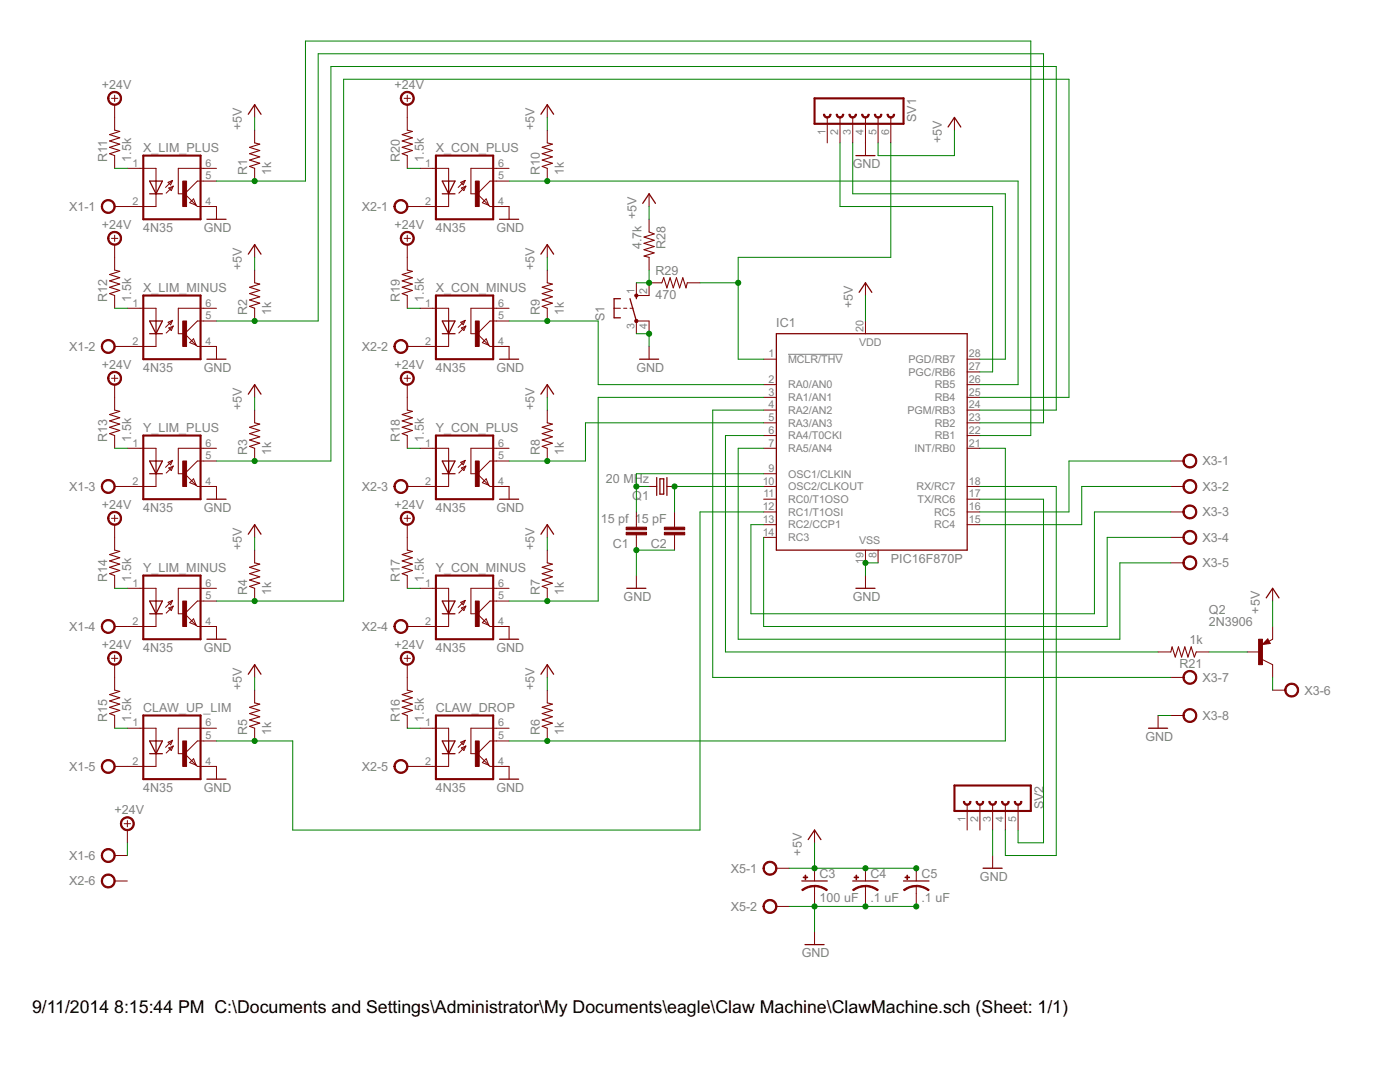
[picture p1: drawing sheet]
<svg xmlns="http://www.w3.org/2000/svg" width="279mm" height="216mm" viewBox="0 0 279 216" stroke-linecap="round" stroke-linejoin="round" font-family="sans-serif">
<defs><g id="words">
<g font-size="4">
<text x="6.4" y="202.1">9/11/2014</text>
<text x="22.8" y="202.1">8:15:44 PM C:\Documents and Settings\Administrator\My Documents\eagle\Claw Machine\ClawMachine.sch (Sheet: 1/1)</text>
</g>
<g font-size="2.8" fill="#808080">
<text x="20.3" y="17.7">+24V</text>
<text x="78.7" y="17.7">+24V</text>
<text x="48.3" y="26" transform="rotate(-90 48.3 26)">+5V</text>
<text x="106.7" y="26" transform="rotate(-90 106.7 26)">+5V</text>
<text x="182.9" y="24.4" transform="rotate(-90 182.9 24.4)">SV1</text>
<text x="187.9" y="28.5" transform="rotate(-90 187.9 28.5)">+5V</text>
<text x="21.4" y="32.3" transform="rotate(-90 21.4 32.3)">R11</text>
<text x="26.2" y="32.3" transform="rotate(-90 26.2 32.3)">1.5k</text>
<text x="28.6" y="30.4">X_LIM_PLUS</text>
<text x="49.3" y="34.9" transform="rotate(-90 49.3 34.9)">R1</text>
<text x="54.1" y="34.9" transform="rotate(-90 54.1 34.9)">1k</text>
<text x="79.8" y="32.3" transform="rotate(-90 79.8 32.3)">R20</text>
<text x="84.6" y="32.3" transform="rotate(-90 84.6 32.3)">1.5k</text>
<text x="87" y="30.4">X_CON_PLUS</text>
<text x="107.7" y="34.9" transform="rotate(-90 107.7 34.9)">R10</text>
<text x="112.5" y="34.9" transform="rotate(-90 112.5 34.9)">1k</text>
<text x="170.2" y="33.6">GND</text>
<text x="13.8" y="42.1">X1-1</text>
<text x="20.3" y="45.6">+24V</text>
<text x="28.6" y="46.3">4N35</text>
<text x="40.7" y="46.3">GND</text>
<text x="72.2" y="42.1">X2-1</text>
<text x="78.7" y="45.6">+24V</text>
<text x="87" y="46.3">4N35</text>
<text x="99.1" y="46.3">GND</text>
<text x="127" y="43.7" transform="rotate(-90 127 43.7)">+5V</text>
<text x="48.3" y="53.9" transform="rotate(-90 48.3 53.9)">+5V</text>
<text x="106.7" y="53.9" transform="rotate(-90 106.7 53.9)">+5V</text>
<text x="128" y="49.8" transform="rotate(-90 128 49.8)">4.7k</text>
<text x="132.8" y="49.6" transform="rotate(-90 132.8 49.6)">R28</text>
<text x="28.6" y="58.3">X_LIM_MINUS</text>
<text x="87" y="58.3">X_CON_MINUS</text>
<text x="130.8" y="59.7">470</text>
<text x="130.8" y="54.9">R29</text>
<text x="21.4" y="60.2" transform="rotate(-90 21.4 60.2)">R12</text>
<text x="26.2" y="60.2" transform="rotate(-90 26.2 60.2)">1.5k</text>
<text x="49.3" y="62.8" transform="rotate(-90 49.3 62.8)">R2</text>
<text x="54.1" y="62.8" transform="rotate(-90 54.1 62.8)">1k</text>
<text x="79.8" y="60.2" transform="rotate(-90 79.8 60.2)">R19</text>
<text x="84.6" y="60.2" transform="rotate(-90 84.6 60.2)">1.5k</text>
<text x="107.7" y="62.8" transform="rotate(-90 107.7 62.8)">R9</text>
<text x="112.5" y="62.8" transform="rotate(-90 112.5 62.8)">1k</text>
<text x="120.6" y="64.1" transform="rotate(-90 120.6 64.1)">S1</text>
<text x="154.9" y="65.3">IC1</text>
<text x="170.2" y="61.5" transform="rotate(-90 170.2 61.5)">+5V</text>
<text x="13.8" y="70">X1-2</text>
<text x="72.2" y="70">X2-2</text>
<text x="20.3" y="73.6">+24V</text>
<text x="28.6" y="74.2">4N35</text>
<text x="40.7" y="74.2">GND</text>
<text x="78.7" y="73.6">+24V</text>
<text x="87" y="74.2">4N35</text>
<text x="99.1" y="74.2">GND</text>
<text x="127" y="74.2">GND</text>
<text x="48.3" y="81.8" transform="rotate(-90 48.3 81.8)">+5V</text>
<text x="106.7" y="81.8" transform="rotate(-90 106.7 81.8)">+5V</text>
<text x="21.4" y="88.2" transform="rotate(-90 21.4 88.2)">R13</text>
<text x="26.2" y="88.2" transform="rotate(-90 26.2 88.2)">1.5k</text>
<text x="28.6" y="86.3">Y_LIM_PLUS</text>
<text x="79.8" y="88.2" transform="rotate(-90 79.8 88.2)">R18</text>
<text x="84.6" y="88.2" transform="rotate(-90 84.6 88.2)">1.5k</text>
<text x="87" y="86.3">Y_CON_PLUS</text>
<text x="49.3" y="90.7" transform="rotate(-90 49.3 90.7)">R3</text>
<text x="54.1" y="90.7" transform="rotate(-90 54.1 90.7)">1k</text>
<text x="107.7" y="90.7" transform="rotate(-90 107.7 90.7)">R8</text>
<text x="112.5" y="90.7" transform="rotate(-90 112.5 90.7)">1k</text>
<text x="240" y="92.9">X3-1</text>
<text x="13.8" y="98">X1-3</text>
<text x="20.3" y="101.5">+24V</text>
<text x="72.2" y="98">X2-3</text>
<text x="78.7" y="101.5">+24V</text>
<text x="120.9" y="96.3">20 MHz</text>
<text x="126.2" y="99.9">Q1</text>
<text x="240" y="98">X3-2</text>
<text x="28.6" y="102.1">4N35</text>
<text x="40.7" y="102.1">GND</text>
<text x="87" y="102.1">4N35</text>
<text x="99.1" y="102.1">GND</text>
<text x="119.9" y="104.3">15 pf 15 pF</text>
<text x="240" y="103">X3-3</text>
<text x="48.3" y="109.8" transform="rotate(-90 48.3 109.8)">+5V</text>
<text x="106.7" y="109.8" transform="rotate(-90 106.7 109.8)">+5V</text>
<text x="122.3" y="109.4">C1</text>
<text x="129.9" y="109.4">C2</text>
<text x="177.8" y="112.3">PIC16F870P</text>
<text x="240" y="108.1">X3-4</text>
<text x="240" y="113.2">X3-5</text>
<text x="21.4" y="116.1" transform="rotate(-90 21.4 116.1)">R14</text>
<text x="26.2" y="116.1" transform="rotate(-90 26.2 116.1)">1.5k</text>
<text x="28.6" y="114.2">Y_LIM_MINUS</text>
<text x="49.3" y="118.7" transform="rotate(-90 49.3 118.7)">R4</text>
<text x="54.1" y="118.7" transform="rotate(-90 54.1 118.7)">1k</text>
<text x="79.8" y="116.1" transform="rotate(-90 79.8 116.1)">R17</text>
<text x="84.6" y="116.1" transform="rotate(-90 84.6 116.1)">1.5k</text>
<text x="87" y="114.2">Y_CON_MINUS</text>
<text x="107.7" y="118.7" transform="rotate(-90 107.7 118.7)">R7</text>
<text x="112.5" y="118.7" transform="rotate(-90 112.5 118.7)">1k</text>
<text x="124.5" y="119.9">GND</text>
<text x="170.2" y="119.9">GND</text>
<text x="13.8" y="125.9">X1-4</text>
<text x="72.2" y="125.9">X2-4</text>
<text x="241.3" y="125">2N3906</text>
<text x="241.3" y="122.5">Q2</text>
<text x="251.4" y="122.5" transform="rotate(-90 251.4 122.5)">+5V</text>
<text x="20.3" y="129.4">+24V</text>
<text x="28.6" y="130.1">4N35</text>
<text x="40.7" y="130.1">GND</text>
<text x="78.7" y="129.4">+24V</text>
<text x="87" y="130.1">4N35</text>
<text x="99.1" y="130.1">GND</text>
<text x="237.4" y="128.6">1k</text>
<text x="48.3" y="137.7" transform="rotate(-90 48.3 137.7)">+5V</text>
<text x="106.7" y="137.7" transform="rotate(-90 106.7 137.7)">+5V</text>
<text x="235.4" y="133.4">R21</text>
<text x="240" y="136.1">X3-7</text>
<text x="28.6" y="142.1">CLAW_UP_LIM</text>
<text x="87" y="142.1">CLAW_DROP</text>
<text x="240" y="143.7">X3-8</text>
<text x="260.3" y="138.6">X3-6</text>
<text x="21.4" y="144" transform="rotate(-90 21.4 144)">R15</text>
<text x="26.2" y="144" transform="rotate(-90 26.2 144)">1.5k</text>
<text x="49.3" y="146.6" transform="rotate(-90 49.3 146.6)">R5</text>
<text x="54.1" y="146.6" transform="rotate(-90 54.1 146.6)">1k</text>
<text x="79.8" y="144" transform="rotate(-90 79.8 144)">R16</text>
<text x="84.6" y="144" transform="rotate(-90 84.6 144)">1.5k</text>
<text x="107.7" y="146.6" transform="rotate(-90 107.7 146.6)">R6</text>
<text x="112.5" y="146.6" transform="rotate(-90 112.5 146.6)">1k</text>
<text x="228.6" y="147.9">GND</text>
<text x="13.8" y="153.8">X1-5</text>
<text x="72.2" y="153.8">X2-5</text>
<text x="28.6" y="158">4N35</text>
<text x="40.7" y="158">GND</text>
<text x="87" y="158">4N35</text>
<text x="99.1" y="158">GND</text>
<text x="208.3" y="161.5" transform="rotate(-90 208.3 161.5)">SV2</text>
<text x="22.9" y="162.5">+24V</text>
<text x="13.8" y="171.6">X1-6</text>
<text x="160" y="170.7" transform="rotate(-90 160 170.7)">+5V</text>
<text x="13.8" y="176.7">X2-6</text>
<text x="145.8" y="174.1">X5-1</text>
<text x="163.6" y="180">100 uF</text>
<text x="163.6" y="175.2">C3</text>
<text x="173.7" y="180">.1 uF</text>
<text x="173.7" y="175.2">C4</text>
<text x="183.9" y="180">.1 uF</text>
<text x="183.9" y="175.2">C5</text>
<text x="195.6" y="175.8">GND</text>
<text x="145.8" y="181.8">X5-2</text>
<text x="160" y="191">GND</text>
</g>
<g font-size="2.4" fill="#808080">
<text x="164.7" y="26.9" transform="rotate(-90 164.7 26.9)">1</text>
<text x="167.3" y="26.9" transform="rotate(-90 167.3 26.9)">2</text>
<text x="169.8" y="26.9" transform="rotate(-90 169.8 26.9)">3</text>
<text x="172.4" y="26.9" transform="rotate(-90 172.4 26.9)">4</text>
<text x="174.9" y="26.9" transform="rotate(-90 174.9 26.9)">5</text>
<text x="177.4" y="26.9" transform="rotate(-90 177.4 26.9)">6</text>
<text x="26.4" y="33.2">1</text>
<text x="41" y="33.2">6</text>
<text x="41" y="35.8">5</text>
<text x="84.8" y="33.2">1</text>
<text x="99.4" y="33.2">6</text>
<text x="99.4" y="35.8">5</text>
<text x="26.4" y="40.8">2</text>
<text x="41" y="40.8">4</text>
<text x="84.8" y="40.8">2</text>
<text x="99.4" y="40.8">4</text>
<text x="126.6" y="58.6" transform="rotate(-90 126.6 58.6)">1</text>
<text x="129.2" y="58.6" transform="rotate(-90 129.2 58.6)">2</text>
<text x="26.4" y="61.2">1</text>
<text x="41" y="61.2">6</text>
<text x="41" y="63.7">5</text>
<text x="84.8" y="61.2">1</text>
<text x="99.4" y="61.2">6</text>
<text x="99.4" y="63.7">5</text>
<text x="126.6" y="65.6" transform="rotate(-90 126.6 65.6)">3</text>
<text x="129.2" y="65.6" transform="rotate(-90 129.2 65.6)">4</text>
<text x="26.4" y="68.8">2</text>
<text x="41" y="68.8">4</text>
<text x="84.8" y="68.8">2</text>
<text x="99.4" y="68.8">4</text>
<text x="153.4" y="71.3">1</text>
<text x="171.4" y="69.1">VDD</text>
<text x="172.4" y="66.2" transform="rotate(-90 172.4 66.2)">20</text>
<text x="193.4" y="71.3">28</text>
<text x="153.4" y="76.4">2</text>
<text x="157.3" y="72.4">MCLR/THV</text>
<text x="157.3" y="77.5">RA0/AN0</text>
<text x="181.3" y="75">PGC/RB6</text>
<text x="181.3" y="72.4">PGD/RB7</text>
<text x="186.5" y="77.5">RB5</text>
<text x="193.4" y="76.4">26</text>
<text x="193.4" y="73.9">27</text>
<text x="153.4" y="78.9">3</text>
<text x="153.4" y="81.5">4</text>
<text x="157.3" y="80.1">RA1/AN1</text>
<text x="157.3" y="82.6">RA2/AN2</text>
<text x="181.1" y="82.6">PGM/RB3</text>
<text x="186.5" y="80.1">RB4</text>
<text x="193.4" y="81.5">24</text>
<text x="193.4" y="78.9">25</text>
<text x="26.4" y="89.1">1</text>
<text x="41" y="89.1">6</text>
<text x="84.8" y="89.1">1</text>
<text x="99.4" y="89.1">6</text>
<text x="153.4" y="84">5</text>
<text x="153.4" y="86.6">6</text>
<text x="153.4" y="89.1">7</text>
<text x="157.3" y="85.1">RA3/AN3</text>
<text x="157.3" y="87.7">RA4/T0CKI</text>
<text x="186.5" y="87.7">RB1</text>
<text x="186.5" y="85.1">RB2</text>
<text x="193.4" y="89.1">21</text>
<text x="193.4" y="86.6">22</text>
<text x="193.4" y="84">23</text>
<text x="41" y="91.6">5</text>
<text x="99.4" y="91.6">5</text>
<text x="153.4" y="94.2">9</text>
<text x="157.3" y="90.2">RA5/AN4</text>
<text x="157.3" y="95.3">OSC1/CLKIN</text>
<text x="182.5" y="90.2">INT/RB0</text>
<text x="26.4" y="96.7">2</text>
<text x="41" y="96.7">4</text>
<text x="84.8" y="96.7">2</text>
<text x="99.4" y="96.7">4</text>
<text x="152.2" y="96.7">10</text>
<text x="152.2" y="101.8">12</text>
<text x="152.4" y="99.3">11</text>
<text x="157.3" y="97.8">OSC2/CLKOUT</text>
<text x="157.3" y="100.4">RC0/T1OSO</text>
<text x="182.9" y="97.8">RX/RC7</text>
<text x="183.1" y="100.4">TX/RC6</text>
<text x="193.4" y="101.8">16</text>
<text x="193.4" y="99.3">17</text>
<text x="193.4" y="96.7">18</text>
<text x="152.2" y="104.3">13</text>
<text x="152.2" y="106.9">14</text>
<text x="157.3" y="102.9">RC1/T1OSI</text>
<text x="157.3" y="105.4">RC2/CCP1</text>
<text x="157.3" y="108">RC3</text>
<text x="186.4" y="105.5">RC4</text>
<text x="186.4" y="102.9">RC5</text>
<text x="193.4" y="104.3">15</text>
<text x="171.4" y="108.5">VSS</text>
<text x="172.4" y="112.5" transform="rotate(-90 172.4 112.5)">19</text>
<text x="174.9" y="111.3" transform="rotate(-90 174.9 111.3)">8</text>
<text x="26.4" y="117">1</text>
<text x="41" y="117">6</text>
<text x="41" y="119.6">5</text>
<text x="84.8" y="117">1</text>
<text x="99.4" y="117">6</text>
<text x="99.4" y="119.6">5</text>
<text x="26.4" y="124.6">2</text>
<text x="41" y="124.6">4</text>
<text x="84.8" y="124.6">2</text>
<text x="99.4" y="124.6">4</text>
<text x="26.4" y="145">1</text>
<text x="41" y="145">6</text>
<text x="41" y="147.5">5</text>
<text x="84.8" y="145">1</text>
<text x="99.4" y="145">6</text>
<text x="99.4" y="147.5">5</text>
<text x="26.4" y="152.6">2</text>
<text x="41" y="152.6">4</text>
<text x="84.8" y="152.6">2</text>
<text x="99.4" y="152.6">4</text>
<text x="192.7" y="164.1" transform="rotate(-90 192.7 164.1)">1</text>
<text x="195.2" y="164.1" transform="rotate(-90 195.2 164.1)">2</text>
<text x="197.7" y="164.1" transform="rotate(-90 197.7 164.1)">3</text>
<text x="200.3" y="164.1" transform="rotate(-90 200.3 164.1)">4</text>
<text x="202.8" y="164.1" transform="rotate(-90 202.8 164.1)">5</text>
</g>
</g></defs>
<path d="M157.3 70.7h10.9z" fill="#808080" stroke="#808080" stroke-width=".2"/>
<g fill="#800000" stroke="#800000" stroke-width=".2">
<path d="M152.4 71.7h2.5z"/>
<path d="M152.4 76.8h2.5z"/>
<path d="M152.4 79.3h2.5z"/>
<path d="M152.4 81.8h2.5z"/>
<path d="M152.4 84.4h2.5z"/>
<path d="M152.4 86.9h2.5z"/>
<path d="M152.4 89.5h2.5z"/>
<path d="M152.4 94.5h2.5z"/>
<path d="M152.4 97.1h2.5z"/>
<path d="M152.4 99.6h2.5z"/>
<path d="M152.4 102.2h2.5z"/>
<path d="M152.4 104.7h2.5z"/>
<path d="M152.4 107.2h2.5z"/>
<path d="M193 104.7h2.6z"/>
<path d="M193 102.2h2.6z"/>
<path d="M193 99.6h2.6z"/>
<path d="M193 97.1h2.6z"/>
<path d="M175.2 109.8v2.5z"/>
<path d="M172.7 64.1v2.5z"/>
<path d="M193 89.5h2.6z"/>
<path d="M193 86.9h2.6z"/>
<path d="M193 84.4h2.6z"/>
<path d="M193 81.8h2.6z"/>
<path d="M193 79.3h2.6z"/>
<path d="M193 76.8h2.6z"/>
<path d="M193 74.2h2.6z"/>
<path d="M193 71.7h2.6z"/>
<path d="M172.7 109.8v2.5z"/>
<path d="M25.4 33.6h2.6z"/>
<path d="M25.4 41.2h2.6z"/>
<path d="M40.7 33.6h2.5z"/>
<path d="M40.7 41.2h2.5z"/>
<path d="M40.7 36.1h2.5z"/>
<path d="M35.6 33.6v5.1z"/>
<path d="M35.6 33.6h5.1z"/>
<path d="M35.6 38.7h1z"/>
<path d="M33.2 38.5l1.4-1.4z"/>
<path d="M33.7 37.5l.9-.4z"/>
<path d="M33.7 37.5l.5 .5z"/>
<path d="M34.6 37.1l-.4 .9z"/>
<path d="M33.5 36.4l.9-.4z"/>
<path d="M33.5 36.4l.6 .5z"/>
<path d="M34.4 36l-.3 .9z"/>
<path d="M33 37.4l1.4-1.4z"/>
<path d="M28 33.6h3.1z"/>
<path d="M31.1 33.6v2.5z"/>
<path d="M31.1 38.7v2.5z"/>
<path d="M28 41.2h3.1z"/>
<path d="M39.4 36.1l-2.5 2.6z"/>
<path d="M36.9 38.7l2.2 2.3z"/>
<path d="M39.4 41.2h1.3z"/>
<path d="M39.4 36.1h1.3z"/>
<path d="M38.6 39.7l.5 1.3z"/>
<path d="M39.1 41l.3 .2z"/>
<path d="M37.9 40.4l1.2 .6z"/>
<path d="M37.9 40.4l.7-.7z"/>
<path d="M25.4 61.5h2.6z"/>
<path d="M25.4 69.1h2.6z"/>
<path d="M40.7 61.5h2.5z"/>
<path d="M40.7 69.1h2.5z"/>
<path d="M40.7 64.1h2.5z"/>
<path d="M35.6 61.5v5.1z"/>
<path d="M35.6 61.5h5.1z"/>
<path d="M35.6 66.6h1z"/>
<path d="M33.2 66.5l1.4-1.4z"/>
<path d="M33.7 65.4l.9-.3z"/>
<path d="M33.7 65.4l.5 .6z"/>
<path d="M34.6 65.1l-.4 .9z"/>
<path d="M33.5 64.3l.9-.4z"/>
<path d="M33.5 64.3l.6 .5z"/>
<path d="M34.4 63.9l-.3 .9z"/>
<path d="M33 65.3l1.4-1.4z"/>
<path d="M28 61.5h3.1z"/>
<path d="M31.1 61.5v2.6z"/>
<path d="M31.1 66.6v2.5z"/>
<path d="M28 69.1h3.1z"/>
<path d="M39.4 64.1l-2.5 2.5z"/>
<path d="M36.9 66.6l2.2 2.3z"/>
<path d="M39.4 69.1h1.3z"/>
<path d="M39.4 64.1h1.3z"/>
<path d="M38.6 67.6l.5 1.3z"/>
<path d="M39.1 68.9l.3 .2z"/>
<path d="M37.9 68.4l1.2 .5z"/>
<path d="M37.9 68.4l.7-.8z"/>
<path d="M25.4 89.5h2.6z"/>
<path d="M25.4 97.1h2.6z"/>
<path d="M40.7 89.5h2.5z"/>
<path d="M40.7 97.1h2.5z"/>
<path d="M40.7 92h2.5z"/>
<path d="M35.6 89.5v5z"/>
<path d="M35.6 89.5h5.1z"/>
<path d="M35.6 94.5h1z"/>
<path d="M34.6 93l-1.4 1.4z"/>
<path d="M33.7 93.4l.9-.4z"/>
<path d="M33.7 93.4l.5 .5z"/>
<path d="M34.6 93l-.4 .9z"/>
<path d="M33.5 92.2l.9-.3z"/>
<path d="M33.5 92.2l.6 .6z"/>
<path d="M34.4 91.9l-.3 .9z"/>
<path d="M33 93.3l1.4-1.4z"/>
<path d="M28 89.5h3.1z"/>
<path d="M31.1 89.5v2.5z"/>
<path d="M31.1 94.5v2.6z"/>
<path d="M28 97.1h3.1z"/>
<path d="M39.4 92l-2.5 2.5z"/>
<path d="M36.9 94.5l2.2 2.3z"/>
<path d="M39.4 97.1h1.3z"/>
<path d="M39.4 92h1.3z"/>
<path d="M38.6 95.5l.5 1.3z"/>
<path d="M39.1 96.8l.3 .3z"/>
<path d="M37.9 96.3l1.2 .5z"/>
<path d="M37.9 96.3l.7-.8z"/>
<path d="M25.4 117.4h2.6z"/>
<path d="M25.4 125h2.6z"/>
<path d="M40.7 117.4h2.5z"/>
<path d="M40.7 125h2.5z"/>
<path d="M40.7 119.9h2.5z"/>
<path d="M35.6 117.4v5.1z"/>
<path d="M35.6 117.4h5.1z"/>
<path d="M35.6 122.5h1z"/>
<path d="M34.6 120.9l-1.4 1.4z"/>
<path d="M33.7 121.3l.9-.4z"/>
<path d="M33.7 121.3l.5 .5z"/>
<path d="M34.6 120.9l-.4 .9z"/>
<path d="M33.5 120.2l.9-.4z"/>
<path d="M33.5 120.2l.6 .5z"/>
<path d="M34.4 119.8l-.3 .9z"/>
<path d="M33 121.2l1.4-1.4z"/>
<path d="M28 117.4h3.1z"/>
<path d="M31.1 117.4v2.5z"/>
<path d="M31.1 122.5v2.5z"/>
<path d="M28 125h3.1z"/>
<path d="M39.4 119.9l-2.5 2.6z"/>
<path d="M36.9 122.5l2.2 2.3z"/>
<path d="M39.4 125h1.3z"/>
<path d="M39.4 119.9h1.3z"/>
<path d="M38.6 123.5l.5 1.3z"/>
<path d="M39.1 124.8l.3 .2z"/>
<path d="M37.9 124.2l1.2 .6z"/>
<path d="M37.9 124.2l.7-.7z"/>
<path d="M25.4 145.3h2.6z"/>
<path d="M25.4 152.9h2.6z"/>
<path d="M40.7 145.3h2.5z"/>
<path d="M40.7 152.9h2.5z"/>
<path d="M40.7 147.8h2.5z"/>
<path d="M35.6 145.3v5.1z"/>
<path d="M35.6 145.3h5.1z"/>
<path d="M35.6 150.4h1z"/>
<path d="M33.2 150.3l1.4-1.4z"/>
<path d="M33.7 149.2l.9-.3z"/>
<path d="M33.7 149.2l.5 .6z"/>
<path d="M34.6 148.9l-.4 .9z"/>
<path d="M33.5 148.1l.9-.4z"/>
<path d="M33.5 148.1l.6 .5z"/>
<path d="M34.4 147.7l-.3 .9z"/>
<path d="M33 149.1l1.4-1.4z"/>
<path d="M28 145.3h3.1z"/>
<path d="M31.1 145.3v2.5z"/>
<path d="M31.1 150.4v2.5z"/>
<path d="M28 152.9h3.1z"/>
<path d="M39.4 147.8l-2.5 2.6z"/>
<path d="M36.9 150.4l2.2 2.3z"/>
<path d="M39.4 152.9h1.3z"/>
<path d="M39.4 147.8h1.3z"/>
<path d="M38.6 151.4l.5 1.3z"/>
<path d="M39.1 152.7l.3 .2z"/>
<path d="M37.9 152.2l1.2 .5z"/>
<path d="M37.9 152.2l.7-.8z"/>
<path d="M83.8 61.5h2.6z"/>
<path d="M83.8 69.1h2.6z"/>
<path d="M99.1 61.5h2.5z"/>
<path d="M99.1 69.1h2.5z"/>
<path d="M99.1 64.1h2.5z"/>
<path d="M94 61.5v5.1z"/>
<path d="M94 61.5h5.1z"/>
<path d="M94 66.6h1z"/>
<path d="M91.6 66.5l1.4-1.4z"/>
<path d="M92.1 65.4l.9-.3z"/>
<path d="M92.1 65.4l.5 .6z"/>
<path d="M93 65.1l-.4 .9z"/>
<path d="M91.9 64.3l.9-.4z"/>
<path d="M91.9 64.3l.6 .5z"/>
<path d="M92.8 63.9l-.3 .9z"/>
<path d="M92.8 63.9l-1.4 1.4z"/>
<path d="M86.4 61.5h3.1z"/>
<path d="M89.5 61.5v2.6z"/>
<path d="M89.5 66.6v2.5z"/>
<path d="M86.4 69.1h3.1z"/>
<path d="M97.8 64.1l-2.6 2.5z"/>
<path d="M95.2 66.6l2.3 2.3z"/>
<path d="M97.8 69.1h1.3z"/>
<path d="M97.8 64.1h1.3z"/>
<path d="M97 67.6l.5 1.3z"/>
<path d="M97.5 68.9l.3 .2z"/>
<path d="M96.3 68.4l1.2 .5z"/>
<path d="M96.3 68.4l.7-.8z"/>
<path d="M83.8 145.3h2.6z"/>
<path d="M83.8 152.9h2.6z"/>
<path d="M99.1 145.3h2.5z"/>
<path d="M99.1 152.9h2.5z"/>
<path d="M99.1 147.8h2.5z"/>
<path d="M94 145.3v5.1z"/>
<path d="M94 145.3h5.1z"/>
<path d="M94 150.4h1z"/>
<path d="M91.6 150.3l1.4-1.4z"/>
<path d="M92.1 149.2l.9-.3z"/>
<path d="M92.1 149.2l.5 .6z"/>
<path d="M93 148.9l-.4 .9z"/>
<path d="M91.9 148.1l.9-.4z"/>
<path d="M91.9 148.1l.6 .5z"/>
<path d="M92.8 147.7l-.3 .9z"/>
<path d="M92.8 147.7l-1.4 1.4z"/>
<path d="M86.4 145.3h3.1z"/>
<path d="M89.5 145.3v2.5z"/>
<path d="M89.5 150.4v2.5z"/>
<path d="M86.4 152.9h3.1z"/>
<path d="M97.8 147.8l-2.6 2.6z"/>
<path d="M95.2 150.4l2.3 2.3z"/>
<path d="M97.8 152.9h1.3z"/>
<path d="M97.8 147.8h1.3z"/>
<path d="M97 151.4l.5 1.3z"/>
<path d="M97.5 152.7l.3 .2z"/>
<path d="M96.3 152.2l1.2 .5z"/>
<path d="M96.3 152.2l.7-.8z"/>
<path d="M83.8 89.5h2.6z"/>
<path d="M83.8 97.1h2.6z"/>
<path d="M99.1 89.5h2.5z"/>
<path d="M99.1 97.1h2.5z"/>
<path d="M99.1 92h2.5z"/>
<path d="M94 89.5v5z"/>
<path d="M94 89.5h5.1z"/>
<path d="M94 94.5h1z"/>
<path d="M91.6 94.4l1.4-1.4z"/>
<path d="M92.1 93.4l.9-.4z"/>
<path d="M92.1 93.4l.5 .5z"/>
<path d="M93 93l-.4 .9z"/>
<path d="M91.9 92.2l.9-.3z"/>
<path d="M91.9 92.2l.6 .6z"/>
<path d="M92.8 91.9l-.3 .9z"/>
<path d="M92.8 91.9l-1.4 1.4z"/>
<path d="M86.4 89.5h3.1z"/>
<path d="M89.5 89.5v2.5z"/>
<path d="M89.5 94.5v2.6z"/>
<path d="M86.4 97.1h3.1z"/>
<path d="M97.8 92l-2.6 2.5z"/>
<path d="M95.2 94.5l2.3 2.3z"/>
<path d="M97.8 97.1h1.3z"/>
<path d="M97.8 92h1.3z"/>
<path d="M97 95.5l.5 1.3z"/>
<path d="M97.5 96.8l.3 .3z"/>
<path d="M96.3 96.3l1.2 .5z"/>
<path d="M97 95.5l-.7 .8z"/>
<path d="M83.8 117.4h2.6z"/>
<path d="M83.8 125h2.6z"/>
<path d="M99.1 117.4h2.5z"/>
<path d="M99.1 125h2.5z"/>
<path d="M99.1 119.9h2.5z"/>
<path d="M94 117.4v5.1z"/>
<path d="M94 117.4h5.1z"/>
<path d="M94 122.5h1z"/>
<path d="M91.6 122.3l1.4-1.4z"/>
<path d="M92.1 121.3l.9-.4z"/>
<path d="M92.1 121.3l.5 .5z"/>
<path d="M93 120.9l-.4 .9z"/>
<path d="M91.9 120.2l.9-.4z"/>
<path d="M91.9 120.2l.6 .5z"/>
<path d="M92.8 119.8l-.3 .9z"/>
<path d="M92.8 119.8l-1.4 1.4z"/>
<path d="M86.4 117.4h3.1z"/>
<path d="M89.5 117.4v2.5z"/>
<path d="M89.5 122.5v2.5z"/>
<path d="M86.4 125h3.1z"/>
<path d="M97.8 119.9l-2.6 2.6z"/>
<path d="M95.2 122.5l2.3 2.3z"/>
<path d="M97.8 125h1.3z"/>
<path d="M97.8 119.9h1.3z"/>
<path d="M97 123.5l.5 1.3z"/>
<path d="M97.5 124.8l.3 .2z"/>
<path d="M96.3 124.2l1.2 .6z"/>
<path d="M97 123.5l-.7 .7z"/>
<path d="M83.8 33.6h2.6z"/>
<path d="M83.8 41.2h2.6z"/>
<path d="M99.1 33.6h2.5z"/>
<path d="M99.1 41.2h2.5z"/>
<path d="M99.1 36.1h2.5z"/>
<path d="M94 33.6v5.1z"/>
<path d="M94 33.6h5.1z"/>
<path d="M94 38.7h1z"/>
<path d="M91.6 38.5l1.4-1.4z"/>
<path d="M92.1 37.5l.9-.4z"/>
<path d="M92.1 37.5l.5 .5z"/>
<path d="M93 37.1l-.4 .9z"/>
<path d="M91.9 36.4l.9-.4z"/>
<path d="M91.9 36.4l.6 .5z"/>
<path d="M92.8 36l-.3 .9z"/>
<path d="M92.8 36l-1.4 1.4z"/>
<path d="M86.4 33.6h3.1z"/>
<path d="M89.5 33.6v2.5z"/>
<path d="M89.5 38.7v2.5z"/>
<path d="M86.4 41.2h3.1z"/>
<path d="M97.8 36.1l-2.6 2.6z"/>
<path d="M95.2 38.7l2.3 2.3z"/>
<path d="M97.8 41.2h1.3z"/>
<path d="M97.8 36.1h1.3z"/>
<path d="M97 39.7l.5 1.3z"/>
<path d="M97.5 41l.3 .2z"/>
<path d="M96.3 40.4l1.2 .6z"/>
<path d="M96.3 40.4l.7-.7z"/>
<path d="M50.8 20.9v2.5z"/>
<path d="M109.2 20.9v2.5z"/>
<path d="M109.2 48.8v2.6z"/>
<path d="M109.2 76.8v2.5z"/>
<path d="M109.2 104.7v2.5z"/>
<path d="M109.2 132.6v2.6z"/>
<path d="M50.8 132.6v2.6z"/>
<path d="M50.8 104.7v2.5z"/>
<path d="M50.8 76.8v2.5z"/>
<path d="M50.8 48.8v2.6z"/>
<path d="M101.6 69.1v2.6z"/>
<path d="M101.6 97.1v2.5z"/>
<path d="M101.6 125v2.6z"/>
<path d="M43.2 125v2.6z"/>
<path d="M43.2 152.9v2.6z"/>
<path d="M43.2 97.1v2.5z"/>
<path d="M43.2 69.1v2.6z"/>
<path d="M43.2 41.2v2.6z"/>
<path d="M101.6 41.2v2.6z"/>
<path d="M22.9 20.9v2.5z"/>
<path d="M22.2 19.6h1.3z"/>
<path d="M22.9 19v1.3z"/>
<path d="M22.9 48.8v2.6z"/>
<path d="M22.2 47.6h1.3z"/>
<path d="M22.9 46.9v1.3z"/>
<path d="M22.9 76.8v2.5z"/>
<path d="M22.2 75.5h1.3z"/>
<path d="M22.9 74.8v1.3z"/>
<path d="M22.9 104.7v2.5z"/>
<path d="M22.2 103.4h1.3z"/>
<path d="M22.9 102.8v1.3z"/>
<path d="M22.9 132.6v2.6z"/>
<path d="M22.2 131.4h1.3z"/>
<path d="M22.9 130.7v1.3z"/>
<path d="M81.3 132.6v2.6z"/>
<path d="M80.6 131.4h1.3z"/>
<path d="M81.3 130.7v1.3z"/>
<path d="M81.3 104.7v2.5z"/>
<path d="M80.6 103.4h1.3z"/>
<path d="M81.3 102.8v1.3z"/>
<path d="M81.3 76.8v2.5z"/>
<path d="M80.6 75.5h1.3z"/>
<path d="M81.3 74.8v1.3z"/>
<path d="M81.3 48.8v2.6z"/>
<path d="M80.6 47.6h1.3z"/>
<path d="M81.3 46.9v1.3z"/>
<path d="M81.3 20.9v2.5z"/>
<path d="M80.6 19.6h1.3z"/>
<path d="M81.3 19v1.3z"/>
<path d="M22.9 41.2h2.5z"/>
<path d="M22.9 69.1h2.5z"/>
<path d="M22.9 97.1h2.5z"/>
<path d="M22.9 125h2.5z"/>
<path d="M22.9 152.9h2.5z"/>
<path d="M22.9 170.7h2.5z"/>
<path d="M81.3 41.2h2.5z"/>
<path d="M81.3 69.1h2.5z"/>
<path d="M81.3 97.1h2.5z"/>
<path d="M81.3 125h2.5z"/>
<path d="M81.3 152.9h2.5z"/>
<path d="M22.9 175.8h2.5z"/>
<path d="M129.5 97.1h1.6z"/>
<path d="M133.1 97.1h1.5z"/>
<path d="M127 107.2v2.6z"/>
<path d="M127 102.2v2.5z"/>
<path d="M127 104.7v.5z"/>
<path d="M127 106.7v.5z"/>
<path d="M134.6 107.2v2.6z"/>
<path d="M134.6 102.2v2.5z"/>
<path d="M134.6 104.7v.5z"/>
<path d="M134.6 106.7v.5z"/>
<path d="M127 114.9v2.5z"/>
<path d="M50.8 26v2.5z"/>
<path d="M50.8 33.6v2.5z"/>
<path d="M50.8 53.9v2.5z"/>
<path d="M50.8 61.5v2.6z"/>
<path d="M50.8 81.8v2.6z"/>
<path d="M50.8 89.5v2.5z"/>
<path d="M50.8 109.8v2.5z"/>
<path d="M50.8 117.4v2.5z"/>
<path d="M50.8 137.7v2.6z"/>
<path d="M50.8 145.3v2.5z"/>
<path d="M109.2 137.7v2.6z"/>
<path d="M109.2 145.3v2.5z"/>
<path d="M109.2 109.8v2.5z"/>
<path d="M109.2 117.4v2.5z"/>
<path d="M109.2 81.8v2.6z"/>
<path d="M109.2 89.5v2.5z"/>
<path d="M109.2 53.9v2.5z"/>
<path d="M109.2 61.5v2.6z"/>
<path d="M109.2 26v2.5z"/>
<path d="M109.2 33.6v2.5z"/>
<path d="M22.9 23.4v2.6z"/>
<path d="M22.9 31.1v2.5z"/>
<path d="M22.9 51.4v2.5z"/>
<path d="M22.9 59v2.5z"/>
<path d="M22.9 79.3v2.5z"/>
<path d="M22.9 86.9v2.6z"/>
<path d="M22.9 107.2v2.6z"/>
<path d="M22.9 114.9v2.5z"/>
<path d="M22.9 135.2v2.5z"/>
<path d="M22.9 142.8v2.5z"/>
<path d="M81.3 135.2v2.5z"/>
<path d="M81.3 142.8v2.5z"/>
<path d="M81.3 107.2v2.6z"/>
<path d="M81.3 114.9v2.5z"/>
<path d="M81.3 79.3v2.5z"/>
<path d="M81.3 86.9v2.6z"/>
<path d="M81.3 51.4v2.5z"/>
<path d="M81.3 59v2.5z"/>
<path d="M81.3 23.4v2.6z"/>
<path d="M81.3 31.1v2.5z"/>
<path d="M129.5 51.4v2.5z"/>
<path d="M129.5 43.8v2.5z"/>
<path d="M137.2 56.4h2.5z"/>
<path d="M129.5 56.4h2.6z"/>
<path d="M129.5 69.1v2.6z"/>
<path d="M129.5 38.7v2.5z"/>
<path d="M127 64.1v2.5z"/>
<path d="M127 56.4v2.6z"/>
<path d="M129.5 56.4v2.6z"/>
<path d="M129.5 64.1v2.5z"/>
<path d="M124.5 61.5h.6z"/>
<path d="M125.7 61.5h.7z"/>
<path d="M122.6 61.5h1.2z"/>
<path d="M127 59h2.5z"/>
<path d="M127 64.1h2.5z"/>
<path d="M165.1 23.4v5.1z"/>
<path d="M167.6 23.4v5.1z"/>
<path d="M170.2 23.4v5.1z"/>
<path d="M172.7 23.4v5.1z"/>
<path d="M175.2 23.4v5.1z"/>
<path d="M177.8 23.4v5.1z"/>
<path d="M172.7 28.5v2.6z"/>
<path d="M162.6 176.8v1.5z"/>
<path d="M162.6 173.2v2.6z"/>
<path d="M162.6 178.3v2.6z"/>
<path d="M172.7 176.8v1.5z"/>
<path d="M172.7 173.2v2.6z"/>
<path d="M172.7 178.3v2.6z"/>
<path d="M182.9 176.8v1.5z"/>
<path d="M182.9 173.2v2.6z"/>
<path d="M182.9 178.3v2.6z"/>
<path d="M193 160.5v5.1z"/>
<path d="M195.6 160.5v5.1z"/>
<path d="M198.1 160.5v5.1z"/>
<path d="M200.6 160.5v5.1z"/>
<path d="M203.2 160.5v5.1z"/>
<path d="M198.1 170.7v2.5z"/>
<path d="M25.4 165.6v2.6z"/>
<path d="M24.8 164.4h1.3z"/>
<path d="M25.4 163.7v1.3z"/>
<path d="M154.9 173.2h2.6z"/>
<path d="M154.9 180.9h2.6z"/>
<path d="M101.6 152.9v2.6z"/>
<path d="M162.6 185.9v2.6z"/>
<path d="M162.6 165.6v2.6z"/>
<path d="M190.5 23.4v2.6z"/>
<path d="M172.7 114.9v2.5z"/>
<path d="M172.7 56.4v2.6z"/>
<path d="M233.7 92h2.5z"/>
<path d="M233.7 97.1h2.5z"/>
<path d="M233.7 102.2h2.5z"/>
<path d="M233.7 107.2h2.5z"/>
<path d="M233.7 112.3h2.5z"/>
<path d="M254 137.7h2.5z"/>
<path d="M233.7 135.2h2.5z"/>
<path d="M233.7 142.8h2.5z"/>
<path d="M231.1 142.8v2.5z"/>
<path d="M248.9 130.1h2.5z"/>
<path d="M254 125v2.6z"/>
<path d="M254 132.6v2.6z"/>
<path d="M253 127.5l.5 .9z"/>
<path d="M253 127.5l-1.1 1.1z"/>
<path d="M251.9 128.6l1.6-.2z"/>
<path d="M253.2 128l.8-.4z"/>
<path d="M251.9 131.6l2.1 1z"/>
<path d="M231.1 130.1h2.6z"/>
<path d="M238.7 130.1h2.6z"/>
<path d="M254 117.4v2.5z"/>
<path d="M21.9 18.7a1.39 1.39 0 0 1 2.2 .2 1.39 1.39 0 0 1-.9 2.1 1.39 1.39 0 0 1-1.7-1.4h.2a1.14 1.14 0 0 1 1.7-.9 1.14 1.14 0 0 1 .2 1.9 1.14 1.14 0 0 1-1.8-.7l-.1-.3h-.2z" fill-rule="evenodd"/>
<path d="M21.9 46.6a1.4 1.4 0 0 1 2.2 .2 1.4 1.4 0 0 1-.8 2.1 1.4 1.4 0 0 1-1.8-1.3h.2a1.14 1.14 0 0 1 1.7-1 1.14 1.14 0 0 1 .2 1.9 1.14 1.14 0 0 1-1.8-.7l-.1-.2h-.2z" fill-rule="evenodd"/>
<path d="M21.9 74.5a1.4 1.4 0 0 1 2.2 .3 1.4 1.4 0 0 1-.9 2 1.4 1.4 0 0 1-1.7-1.3h.2a1.14 1.14 0 0 1 1.7-1 1.14 1.14 0 0 1 .2 2 1.14 1.14 0 0 1-1.8-.7l-.1-.3h-.2z" fill-rule="evenodd"/>
<path d="M21.9 102.5a1.39 1.39 0 0 1 2.2 .2 1.39 1.39 0 0 1-.9 2.1 1.39 1.39 0 0 1-1.7-1.4h.2a1.14 1.14 0 0 1 1.7-.9 1.14 1.14 0 0 1 .2 1.9 1.14 1.14 0 0 1-1.8-.7l-.1-.3h-.2z" fill-rule="evenodd"/>
<path d="M21.9 130.4a1.4 1.4 0 0 1 2.2 .2 1.4 1.4 0 0 1-.8 2.1 1.4 1.4 0 0 1-1.8-1.3h.2a1.14 1.14 0 0 1 1.7-1 1.14 1.14 0 0 1 .2 1.9 1.14 1.14 0 0 1-1.8-.7l-.1-.2h-.2z" fill-rule="evenodd"/>
<path d="M80.3 130.4a1.4 1.4 0 0 1 2.2 .2 1.4 1.4 0 0 1-.8 2.1 1.4 1.4 0 0 1-1.8-1.3h.2a1.15 1.15 0 0 1 1.6-1.1 1.15 1.15 0 0 1 .3 1.9 1.15 1.15 0 0 1-1.8-.6l-.1-.2h-.2z" fill-rule="evenodd"/>
<path d="M80.3 102.5a1.4 1.4 0 0 1 2.2 .2 1.4 1.4 0 0 1-.8 2.1 1.4 1.4 0 0 1-1.8-1.4h.2a1.15 1.15 0 0 1 1.6-1.1 1.15 1.15 0 0 1 .3 1.9 1.15 1.15 0 0 1-1.8-.5l-.1-.3h-.2z" fill-rule="evenodd"/>
<path d="M80.3 74.5a1.4 1.4 0 0 1 2.2 .3 1.4 1.4 0 0 1-.8 2 1.4 1.4 0 0 1-1.8-1.3h.2a1.15 1.15 0 0 1 1.7-1.1 1.15 1.15 0 0 1 .2 1.9 1.15 1.15 0 0 1-1.8-.5l-.1-.3h-.2z" fill-rule="evenodd"/>
<path d="M80.3 46.6a1.4 1.4 0 0 1 2.2 .2 1.4 1.4 0 0 1-.8 2.1 1.4 1.4 0 0 1-1.8-1.3h.2a1.15 1.15 0 0 1 1.6-1.1 1.15 1.15 0 0 1 .3 1.9 1.15 1.15 0 0 1-1.8-.6l-.1-.2h-.2z" fill-rule="evenodd"/>
<path d="M80.3 18.7a1.4 1.4 0 0 1 2.2 .2 1.4 1.4 0 0 1-.8 2.1 1.4 1.4 0 0 1-1.8-1.4h.2a1.15 1.15 0 0 1 1.6-1.1 1.15 1.15 0 0 1 .3 2 1.15 1.15 0 0 1-1.8-.6l-.1-.3h-.2z" fill-rule="evenodd"/>
<path d="M20.6 40.2a1.4 1.4 0 0 1 2.2 .3 1.4 1.4 0 0 1-.8 2 1.4 1.4 0 0 1-1.8-1.3h.3a1.14 1.14 0 0 1 1.6-.9 1.14 1.14 0 0 1 .2 1.9 1.14 1.14 0 0 1-1.8-.7v-.3h-.3z" fill-rule="evenodd"/>
<path d="M20.6 68.2a1.4 1.4 0 0 1 2.2 .2 1.4 1.4 0 0 1-.8 2.1 1.4 1.4 0 0 1-1.8-1.4h.3a1.14 1.14 0 0 1 1.7-.9 1.14 1.14 0 0 1 .1 1.9 1.14 1.14 0 0 1-1.8-.7v-.3h-.3z" fill-rule="evenodd"/>
<path d="M20.6 96.1a1.39 1.39 0 0 1 2.2 .3 1.39 1.39 0 0 1-.8 2 1.39 1.39 0 0 1-1.8-1.3h.3a1.14 1.14 0 0 1 1.6-1 1.14 1.14 0 0 1 .2 1.9 1.14 1.14 0 0 1-1.8-.7v-.2h-.3z" fill-rule="evenodd"/>
<path d="M20.6 124.1a1.39 1.39 0 0 1 2.2 .2 1.39 1.39 0 0 1-.8 2.1 1.39 1.39 0 0 1-1.8-1.4h.3a1.14 1.14 0 0 1 1.6-.9 1.14 1.14 0 0 1 .2 1.9 1.14 1.14 0 0 1-1.8-.7v-.3h-.3z" fill-rule="evenodd"/>
<path d="M20.6 152a1.4 1.4 0 0 1 2.2 .2 1.4 1.4 0 0 1-.8 2.1 1.4 1.4 0 0 1-1.8-1.4h.3a1.14 1.14 0 0 1 1.7-.9 1.14 1.14 0 0 1 .1 1.9 1.14 1.14 0 0 1-1.8-.7v-.3h-.3z" fill-rule="evenodd"/>
<path d="M20.6 169.8a1.39 1.39 0 0 1 2.2 .2 1.39 1.39 0 0 1-.8 2.1 1.39 1.39 0 0 1-1.8-1.4h.3a1.14 1.14 0 0 1 1.7-.9 1.14 1.14 0 0 1 .1 1.9 1.14 1.14 0 0 1-1.8-.7v-.3h-.3z" fill-rule="evenodd"/>
<path d="M79 40.2a1.4 1.4 0 0 1 2.2 .3 1.4 1.4 0 0 1-.8 2.1 1.4 1.4 0 0 1-1.8-1.4h.3a1.15 1.15 0 0 1 1.6-1.1 1.15 1.15 0 0 1 .3 1.9 1.15 1.15 0 0 1-1.9-.5v-.3h-.3z" fill-rule="evenodd"/>
<path d="M79 68.2a1.4 1.4 0 0 1 2.2 .2 1.4 1.4 0 0 1-.8 2.1 1.4 1.4 0 0 1-1.8-1.4h.3a1.15 1.15 0 0 1 1.6-1 1.15 1.15 0 0 1 .3 1.9 1.15 1.15 0 0 1-1.9-.6v-.3h-.3z" fill-rule="evenodd"/>
<path d="M79 96.1a1.4 1.4 0 0 1 2.2 .3 1.4 1.4 0 0 1-.8 2 1.4 1.4 0 0 1-1.8-1.3h.3a1.15 1.15 0 0 1 1.6-1.1 1.15 1.15 0 0 1 .3 1.9 1.15 1.15 0 0 1-1.9-.6v-.2h-.3z" fill-rule="evenodd"/>
<path d="M79 124.1a1.4 1.4 0 0 1 2.2 .2 1.4 1.4 0 0 1-.8 2.1 1.4 1.4 0 0 1-1.8-1.4h.3a1.15 1.15 0 0 1 1.6-1.1 1.15 1.15 0 0 1 .3 1.9 1.15 1.15 0 0 1-1.9-.5v-.3h-.3z" fill-rule="evenodd"/>
<path d="M79 152a1.4 1.4 0 0 1 2.2 .2 1.4 1.4 0 0 1-.8 2.1 1.4 1.4 0 0 1-1.8-1.4h.3a1.15 1.15 0 0 1 1.6-1 1.15 1.15 0 0 1 .3 1.9 1.15 1.15 0 0 1-1.9-.6v-.3h-.3z" fill-rule="evenodd"/>
<path d="M20.6 174.8a1.39 1.39 0 0 1 2.2 .3 1.39 1.39 0 0 1-.8 2 1.39 1.39 0 0 1-1.8-1.3h.3a1.14 1.14 0 0 1 1.7-.9 1.14 1.14 0 0 1 .1 1.9 1.14 1.14 0 0 1-1.8-.7v-.3h-.3z" fill-rule="evenodd"/>
<path d="M169.4 22.8h.3a.51 .51 0 0 0 .5 .5 .51 .51 0 0 0 .5-.5h.2a.76 .76 0 0 1-.7 .8 .76 .76 0 0 1-.8-.8z" fill-rule="evenodd"/>
<path d="M166.9 22.8h.2a.51 .51 0 0 0 .5 .5 .51 .51 0 0 0 .5-.5h.3a.76 .76 0 0 1-.8 .8 .76 .76 0 0 1-.7-.8z" fill-rule="evenodd"/>
<path d="M164.3 22.8h.3a.51 .51 0 0 0 .5 .5 .51 .51 0 0 0 .5-.5h.3a.76 .76 0 0 1-.8 .8 .76 .76 0 0 1-.8-.8z" fill-rule="evenodd"/>
<path d="M174.5 22.8h.3a.5 .5 0 0 0 .4 .5 .5 .5 0 0 0 .5-.5h.3a.75 .75 0 0 1-.8 .8 .75 .75 0 0 1-.7-.8z" fill-rule="evenodd"/>
<path d="M172 22.8h.2a.51 .51 0 0 0 .5 .5 .51 .51 0 0 0 .5-.5h.3a.76 .76 0 0 1-.8 .8 .76 .76 0 0 1-.7-.8z" fill-rule="evenodd"/>
<path d="M177 22.8h.3a.51 .51 0 0 0 .5 .5 .51 .51 0 0 0 .5-.5h.2a.76 .76 0 0 1-.7 .8 .76 .76 0 0 1-.8-.8z" fill-rule="evenodd"/>
<path d="M162.6 176.7l1.3 .2 1.2 .6-.1 .2-1.4-.6-1-.2z" fill-rule="evenodd"/>
<path d="M160 177.5l1.2-.6 1.4-.2v.2l-1.1 .2-1.3 .6z" fill-rule="evenodd"/>
<path d="M172.7 176.7l1.4 .2 1.2 .6-.2 .2-1.4-.6-1-.2z" fill-rule="evenodd"/>
<path d="M170.2 177.5l1.2-.6 1.3-.2v.2l-1 .2-1.4 .6z" fill-rule="evenodd"/>
<path d="M182.9 176.7l1.3 .2 1.2 .6-.1 .2-1.4-.6-1-.2z" fill-rule="evenodd"/>
<path d="M180.3 177.5l1.2-.6 1.4-.2v.2l-1.1 .2-1.3 .6z" fill-rule="evenodd"/>
<path d="M197.3 159.9h.3a.51 .51 0 0 0 .5 .5 .51 .51 0 0 0 .5-.5h.3a.76 .76 0 0 1-.8 .8 .76 .76 0 0 1-.8-.8z" fill-rule="evenodd"/>
<path d="M194.8 159.9h.3a.51 .51 0 0 0 .5 .5 .51 .51 0 0 0 .5-.5h.2a.76 .76 0 0 1-.7 .8 .76 .76 0 0 1-.8-.8z" fill-rule="evenodd"/>
<path d="M192.3 159.9h.2a.51 .51 0 0 0 .5 .5 .51 .51 0 0 0 .5-.5h.3a.76 .76 0 0 1-.8 .8 .76 .76 0 0 1-.7-.8z" fill-rule="evenodd"/>
<path d="M202.4 159.9h.3a.51 .51 0 0 0 .5 .5 .51 .51 0 0 0 .5-.5h.2a.76 .76 0 0 1-.7 .8 .76 .76 0 0 1-.8-.8z" fill-rule="evenodd"/>
<path d="M199.9 159.9h.2a.51 .51 0 0 0 .5 .5 .51 .51 0 0 0 .5-.5h.3a.76 .76 0 0 1-.8 .8 .76 .76 0 0 1-.7-.8z" fill-rule="evenodd"/>
<path d="M24.4 163.4a1.4 1.4 0 0 1 2.2 .2 1.4 1.4 0 0 1-.8 2.1 1.4 1.4 0 0 1-1.8-1.3h.3a1.14 1.14 0 0 1 1.7-1 1.14 1.14 0 0 1 .1 1.9 1.14 1.14 0 0 1-1.8-.6v-.3h-.3z" fill-rule="evenodd"/>
<path d="M152.7 172.3a1.39 1.39 0 0 1 2.2 .2 1.39 1.39 0 0 1-.9 2.1 1.39 1.39 0 0 1-1.7-1.4h.2a1.14 1.14 0 0 1 1.7-.9 1.14 1.14 0 0 1 .2 1.9 1.14 1.14 0 0 1-1.9-.7v-.3h-.2z" fill-rule="evenodd"/>
<path d="M152.7 179.9a1.39 1.39 0 0 1 2.2 .3 1.39 1.39 0 0 1-.9 2 1.39 1.39 0 0 1-1.7-1.3h.2a1.14 1.14 0 0 1 1.7-1 1.14 1.14 0 0 1 .2 2 1.14 1.14 0 0 1-1.9-.7v-.3h-.2z" fill-rule="evenodd"/>
<path d="M236.5 91a1.39 1.39 0 0 1 2.2 .3 1.39 1.39 0 0 1-.9 2 1.39 1.39 0 0 1-1.7-1.3h.2a1.15 1.15 0 0 1 1.6-1.1 1.15 1.15 0 0 1 .3 1.9 1.15 1.15 0 0 1-1.8-.5l-.1-.3h-.2z" fill-rule="evenodd"/>
<path d="M236.5 96.1a1.39 1.39 0 0 1 2.2 .3 1.39 1.39 0 0 1-.9 2 1.39 1.39 0 0 1-1.7-1.3h.2a1.15 1.15 0 0 1 1.6-1.1 1.15 1.15 0 0 1 .3 1.9 1.15 1.15 0 0 1-1.8-.6l-.1-.2h-.2z" fill-rule="evenodd"/>
<path d="M236.5 101.2a1.39 1.39 0 0 1 2.2 .2 1.39 1.39 0 0 1-.9 2.1 1.39 1.39 0 0 1-1.7-1.3h.2a1.15 1.15 0 0 1 1.6-1.1 1.15 1.15 0 0 1 .3 1.9 1.15 1.15 0 0 1-1.8-.6l-.1-.2h-.2z" fill-rule="evenodd"/>
<path d="M236.5 106.3a1.39 1.39 0 0 1 2.2 .2 1.39 1.39 0 0 1-.9 2.1 1.39 1.39 0 0 1-1.7-1.4h.2a1.15 1.15 0 0 1 1.6-1.1 1.15 1.15 0 0 1 .3 2 1.15 1.15 0 0 1-1.8-.6l-.1-.3h-.2z" fill-rule="evenodd"/>
<path d="M236.5 111.4a1.39 1.39 0 0 1 2.2 .2 1.39 1.39 0 0 1-.9 2.1 1.39 1.39 0 0 1-1.7-1.4h.2a1.15 1.15 0 0 1 1.6-1.1 1.15 1.15 0 0 1 .3 1.9 1.15 1.15 0 0 1-1.8-.5l-.1-.3h-.2z" fill-rule="evenodd"/>
<path d="M256.8 136.7a1.4 1.4 0 0 1 2.2 .3 1.4 1.4 0 0 1-.8 2 1.4 1.4 0 0 1-1.8-1.3h.2a1.14 1.14 0 0 1 1.6-1.1 1.14 1.14 0 0 1 .3 1.9 1.14 1.14 0 0 1-1.8-.5l-.1-.3h-.2z" fill-rule="evenodd"/>
<path d="M236.5 134.2a1.4 1.4 0 0 1 2.2 .2 1.4 1.4 0 0 1-.8 2.1 1.4 1.4 0 0 1-1.8-1.3h.2a1.15 1.15 0 0 1 1.6-1.1 1.15 1.15 0 0 1 .3 1.9 1.15 1.15 0 0 1-1.8-.6l-.1-.2h-.2z" fill-rule="evenodd"/>
<path d="M236.5 141.8a1.4 1.4 0 0 1 2.2 .3 1.4 1.4 0 0 1-.9 2 1.4 1.4 0 0 1-1.7-1.3h.2a1.15 1.15 0 0 1 1.6-1.1 1.15 1.15 0 0 1 .3 1.9 1.15 1.15 0 0 1-1.8-.5l-.1-.3h-.2z" fill-rule="evenodd"/>
<circle cx="127" cy="64.1" r=".33"/>
<circle cx="127" cy="59" r=".33"/>
</g>
<g fill="#800000" stroke="#800000" stroke-width=".25">
<path d="M154.9 66.6h38.1z"/>
<path d="M193 66.6v43.2z"/>
<path d="M154.9 109.8h38.1z"/>
<path d="M154.9 66.6v43.2z"/>
<path d="M32.4 36.1l-1.3 2.6z"/>
<path d="M29.9 36.1l1.2 2.6z"/>
<path d="M31.1 38.7h1.3z"/>
<path d="M29.9 38.7h1.2z"/>
<path d="M31.1 36.1h1.3z"/>
<path d="M31.1 36.1v2.6z"/>
<path d="M29.9 36.1h1.2z"/>
<path d="M32.4 64.1l-1.3 2.5z"/>
<path d="M29.9 64.1l1.2 2.5z"/>
<path d="M31.1 66.6h1.3z"/>
<path d="M29.9 66.6h1.2z"/>
<path d="M31.1 64.1h1.3z"/>
<path d="M31.1 64.1v2.5z"/>
<path d="M29.9 64.1h1.2z"/>
<path d="M32.4 92l-1.3 2.5z"/>
<path d="M29.9 92l1.2 2.5z"/>
<path d="M31.1 94.5h1.3z"/>
<path d="M29.9 94.5h1.2z"/>
<path d="M31.1 92h1.3z"/>
<path d="M31.1 92v2.5z"/>
<path d="M29.9 92h1.2z"/>
<path d="M32.4 119.9l-1.3 2.6z"/>
<path d="M29.9 119.9l1.2 2.6z"/>
<path d="M31.1 122.5h1.3z"/>
<path d="M29.9 122.5h1.2z"/>
<path d="M31.1 119.9h1.3z"/>
<path d="M31.1 119.9v2.6z"/>
<path d="M29.9 119.9h1.2z"/>
<path d="M32.4 147.8l-1.3 2.6z"/>
<path d="M29.9 147.8l1.2 2.6z"/>
<path d="M31.1 150.4h1.3z"/>
<path d="M29.9 150.4h1.2z"/>
<path d="M31.1 147.8h1.3z"/>
<path d="M31.1 147.8v2.6z"/>
<path d="M29.9 147.8h1.2z"/>
<path d="M90.8 64.1l-1.3 2.5z"/>
<path d="M88.3 64.1l1.2 2.5z"/>
<path d="M89.5 66.6h1.3z"/>
<path d="M88.3 66.6h1.2z"/>
<path d="M89.5 64.1h1.3z"/>
<path d="M89.5 64.1v2.5z"/>
<path d="M88.3 64.1h1.2z"/>
<path d="M90.8 147.8l-1.3 2.6z"/>
<path d="M88.3 147.8l1.2 2.6z"/>
<path d="M89.5 150.4h1.3z"/>
<path d="M88.3 150.4h1.2z"/>
<path d="M89.5 147.8h1.3z"/>
<path d="M89.5 147.8v2.6z"/>
<path d="M88.3 147.8h1.2z"/>
<path d="M90.8 92l-1.3 2.5z"/>
<path d="M88.3 92l1.2 2.5z"/>
<path d="M89.5 94.5h1.3z"/>
<path d="M88.3 94.5h1.2z"/>
<path d="M89.5 92h1.3z"/>
<path d="M89.5 92v2.5z"/>
<path d="M88.3 92h1.2z"/>
<path d="M90.8 119.9l-1.3 2.6z"/>
<path d="M88.3 119.9l1.2 2.6z"/>
<path d="M89.5 122.5h1.3z"/>
<path d="M88.3 122.5h1.2z"/>
<path d="M89.5 119.9h1.3z"/>
<path d="M89.5 119.9v2.6z"/>
<path d="M88.3 119.9h1.2z"/>
<path d="M90.8 36.1l-1.3 2.6z"/>
<path d="M88.3 36.1l1.2 2.6z"/>
<path d="M89.5 38.7h1.3z"/>
<path d="M88.3 38.7h1.2z"/>
<path d="M89.5 36.1h1.3z"/>
<path d="M89.5 36.1v2.6z"/>
<path d="M88.3 36.1h1.2z"/>
<path d="M50.8 20.9l1.3 1.9z"/>
<path d="M50.8 20.9l-1.2 1.9z"/>
<path d="M109.2 20.9l1.3 1.9z"/>
<path d="M109.2 20.9l-1.3 1.9z"/>
<path d="M109.2 48.8l1.3 1.9z"/>
<path d="M109.2 48.8l-1.3 1.9z"/>
<path d="M109.2 76.8l1.3 1.9z"/>
<path d="M109.2 76.8l-1.3 1.9z"/>
<path d="M109.2 104.7l1.3 1.9z"/>
<path d="M109.2 104.7l-1.3 1.9z"/>
<path d="M109.2 132.6l1.3 1.9z"/>
<path d="M109.2 132.6l-1.3 1.9z"/>
<path d="M50.8 132.6l1.3 1.9z"/>
<path d="M50.8 132.6l-1.2 1.9z"/>
<path d="M50.8 104.7l1.3 1.9z"/>
<path d="M50.8 104.7l-1.2 1.9z"/>
<path d="M50.8 76.8l1.3 1.9z"/>
<path d="M50.8 76.8l-1.2 1.9z"/>
<path d="M50.8 48.8l1.3 1.9z"/>
<path d="M50.8 48.8l-1.2 1.9z"/>
<path d="M99.7 71.7h3.8z"/>
<path d="M99.7 99.6h3.8z"/>
<path d="M99.7 127.6h3.8z"/>
<path d="M41.3 127.6h3.8z"/>
<path d="M41.3 155.5h3.8z"/>
<path d="M41.3 99.6h3.8z"/>
<path d="M41.3 71.7h3.8z"/>
<path d="M41.3 43.8h3.8z"/>
<path d="M99.7 43.8h3.8z"/>
<path d="M132.5 95.5v3.1z"/>
<path d="M131.7 95.5h.8z"/>
<path d="M131.7 95.5v3.1z"/>
<path d="M131.7 98.6h.8z"/>
<path d="M131.1 95.3v3.5z"/>
<path d="M133.1 95.3v3.5z"/>
<path d="M125.1 117.4h3.8z"/>
<path d="M127.6 71.7h3.8z"/>
<path d="M129.5 38.7l1.3 1.9z"/>
<path d="M129.5 38.7l-1.2 1.9z"/>
<path d="M127 59v.6z"/>
<path d="M122.6 59.6h1.2z"/>
<path d="M122.6 63.4h1.2z"/>
<path d="M122.6 59.6v1.9z"/>
<path d="M122.6 61.5v1.9z"/>
<path d="M125.7 59.6l1.3 4.5z"/>
<path d="M170.8 31.1h3.8z"/>
<path d="M160 175.8h5.1z"/>
<path d="M170.2 175.8h5z"/>
<path d="M180.3 175.8h5.1z"/>
<path d="M196.2 173.2h3.8z"/>
<path d="M99.7 155.5h3.8z"/>
<path d="M160.7 188.5h3.8z"/>
<path d="M162.6 165.6l1.2 1.9z"/>
<path d="M162.6 165.6l-1.3 1.9z"/>
<path d="M190.5 23.4l1.2 1.9z"/>
<path d="M190.5 23.4l-1.3 1.9z"/>
<path d="M170.8 117.4h3.8z"/>
<path d="M172.7 56.4l1.3 1.9z"/>
<path d="M172.7 56.4l-1.3 1.9z"/>
<path d="M229.2 145.3h3.8z"/>
<path d="M253 127.7l.3 .6z"/>
<path d="M253 127.7l-.8 .7z"/>
<path d="M252.2 128.4l1-.1z"/>
<path d="M253 127.9l.2 .4z"/>
<path d="M252.6 128.2l.4-.3z"/>
<path d="M252.6 128.2h.4z"/>
<path d="M254 117.4l1.2 1.9z"/>
<path d="M254 117.4l-1.3 1.9z"/>
</g>
<g fill="#800000" stroke="#800000" stroke-width=".42">
<path d="M28.6 43.8h11.4z"/>
<path d="M28.6 31.1v12.7z"/>
<path d="M40 31.1v12.7z"/>
<path d="M28.6 31.1h11.4z"/>
<path d="M28.6 71.7h11.4z"/>
<path d="M28.6 59v12.7z"/>
<path d="M40 59v12.7z"/>
<path d="M28.6 59h11.4z"/>
<path d="M28.6 99.6h11.4z"/>
<path d="M28.6 86.9v12.7z"/>
<path d="M40 86.9v12.7z"/>
<path d="M28.6 86.9h11.4z"/>
<path d="M28.6 127.6h11.4z"/>
<path d="M28.6 114.9v12.7z"/>
<path d="M40 114.9v12.7z"/>
<path d="M28.6 114.9h11.4z"/>
<path d="M28.6 155.5h11.4z"/>
<path d="M28.6 142.8v12.7z"/>
<path d="M40 142.8v12.7z"/>
<path d="M28.6 142.8h11.4z"/>
<path d="M87 71.7h11.4z"/>
<path d="M87 59v12.7z"/>
<path d="M98.4 59v12.7z"/>
<path d="M87 59h11.4z"/>
<path d="M87 155.5h11.4z"/>
<path d="M87 142.8v12.7z"/>
<path d="M98.4 142.8v12.7z"/>
<path d="M87 142.8h11.4z"/>
<path d="M87 99.6h11.4z"/>
<path d="M87 86.9v12.7z"/>
<path d="M98.4 86.9v12.7z"/>
<path d="M87 86.9h11.4z"/>
<path d="M87 127.6h11.4z"/>
<path d="M87 114.9v12.7z"/>
<path d="M98.4 114.9v12.7z"/>
<path d="M87 114.9h11.4z"/>
<path d="M87 43.8h11.4z"/>
<path d="M87 31.1v12.7z"/>
<path d="M98.4 31.1v12.7z"/>
<path d="M87 31.1h11.4z"/>
<path d="M162.6 19.6v5.1z"/>
<path d="M162.6 19.6h17.7z"/>
<path d="M162.6 24.7h17.7z"/>
<path d="M180.3 19.6v5.1z"/>
<path d="M190.5 156.7v5.1z"/>
<path d="M190.5 156.7h15.2z"/>
<path d="M190.5 161.8h15.2z"/>
<path d="M205.7 156.7v5.1z"/>
</g>
<g fill="#800000" stroke="#800000" stroke-width=".2">
<path d="M36.5 36.1h.7v5.1h-.7z"/>
<path d="M36.5 64.1h.7v5h-.7z"/>
<path d="M36.5 92h.7v5.1h-.7z"/>
<path d="M36.5 119.9h.7v5.1h-.7z"/>
<path d="M36.5 147.8h.7v5.1h-.7z"/>
<path d="M94.9 64.1h.7v5h-.7z"/>
<path d="M94.9 147.8h.7v5.1h-.7z"/>
<path d="M94.9 92h.7v5.1h-.7z"/>
<path d="M94.9 119.9h.7v5.1h-.7z"/>
<path d="M94.9 36.1h.7v5.1h-.7z"/>
<path d="M125 106.2h4v.5h-4z"/>
<path d="M125 105.2h4v.5h-4z"/>
<path d="M132.6 106.2h4.1v.5h-4.1z"/>
<path d="M132.6 105.2h4.1v.5h-4.1z"/>
<path d="M160.3 175h.9v.1h-.9z"/>
<path d="M160.7 174.6h.1v.9h-.1z"/>
<path d="M170.5 175h.8v.1h-.8z"/>
<path d="M170.8 174.6h.2v.9h-.2z"/>
<path d="M180.6 175h.9v.1h-.9z"/>
<path d="M181 174.6h.1v.9h-.1z"/>
<path d="M251.2 127.6h.7v5h-.7z"/>
</g>
<g fill="#800000" stroke="#800000" stroke-width=".21">
<path d="M49.8 33.2l1 .4z"/>
<path d="M49.8 33.2l2-.6z"/>
<path d="M49.8 31.9l2 .7z"/>
<path d="M49.8 31.9l2-.6z"/>
<path d="M49.8 30.7l2 .6z"/>
<path d="M49.8 30.7l2-.7z"/>
<path d="M49.8 29.4l2 .6z"/>
<path d="M49.8 29.4l2-.6z"/>
<path d="M50.8 28.5l1 .3z"/>
<path d="M49.8 61.1l1 .4z"/>
<path d="M49.8 61.1l2-.6z"/>
<path d="M49.8 59.9l2 .6z"/>
<path d="M49.8 59.9l2-.7z"/>
<path d="M49.8 58.6l2 .6z"/>
<path d="M49.8 58.6l2-.6z"/>
<path d="M49.8 57.3l2 .7z"/>
<path d="M49.8 57.3l2-.6z"/>
<path d="M50.8 56.4l1 .3z"/>
<path d="M49.8 89.1l1 .4z"/>
<path d="M49.8 89.1l2-.7z"/>
<path d="M49.8 87.8l2 .6z"/>
<path d="M49.8 87.8l2-.6z"/>
<path d="M49.8 86.5l2 .7z"/>
<path d="M49.8 86.5l2-.6z"/>
<path d="M49.8 85.3l2 .6z"/>
<path d="M49.8 85.3l2-.7z"/>
<path d="M50.8 84.4l1 .2z"/>
<path d="M49.8 117l1 .4z"/>
<path d="M49.8 117l2-.6z"/>
<path d="M49.8 115.7l2 .7z"/>
<path d="M49.8 115.7l2-.6z"/>
<path d="M49.8 114.5l2 .6z"/>
<path d="M49.8 114.5l2-.7z"/>
<path d="M49.8 113.2l2 .6z"/>
<path d="M49.8 113.2l2-.6z"/>
<path d="M50.8 112.3l1 .3z"/>
<path d="M49.8 144.9l1 .4z"/>
<path d="M49.8 144.9l2-.6z"/>
<path d="M49.8 143.7l2 .6z"/>
<path d="M49.8 143.7l2-.7z"/>
<path d="M49.8 142.4l2 .6z"/>
<path d="M49.8 142.4l2-.6z"/>
<path d="M49.8 141.1l2 .7z"/>
<path d="M49.8 141.1l2-.6z"/>
<path d="M50.8 140.3l1 .2z"/>
<path d="M108.2 144.9l1 .4z"/>
<path d="M108.2 144.9l2-.6z"/>
<path d="M108.2 143.7l2 .6z"/>
<path d="M108.2 143.7l2-.7z"/>
<path d="M108.2 142.4l2 .6z"/>
<path d="M108.2 142.4l2-.6z"/>
<path d="M108.2 141.1l2 .7z"/>
<path d="M108.2 141.1l2-.6z"/>
<path d="M109.2 140.3l1 .2z"/>
<path d="M108.2 117l1 .4z"/>
<path d="M108.2 117l2-.6z"/>
<path d="M108.2 115.7l2 .7z"/>
<path d="M108.2 115.7l2-.6z"/>
<path d="M108.2 114.5l2 .6z"/>
<path d="M108.2 114.5l2-.7z"/>
<path d="M108.2 113.2l2 .6z"/>
<path d="M108.2 113.2l2-.6z"/>
<path d="M109.2 112.3l1 .3z"/>
<path d="M108.2 89.1l1 .4z"/>
<path d="M108.2 89.1l2-.7z"/>
<path d="M108.2 87.8l2 .6z"/>
<path d="M108.2 87.8l2-.6z"/>
<path d="M108.2 86.5l2 .7z"/>
<path d="M108.2 86.5l2-.6z"/>
<path d="M108.2 85.3l2 .6z"/>
<path d="M108.2 85.3l2-.7z"/>
<path d="M109.2 84.4l1 .2z"/>
<path d="M108.2 61.1l1 .4z"/>
<path d="M108.2 61.1l2-.6z"/>
<path d="M108.2 59.9l2 .6z"/>
<path d="M108.2 59.9l2-.7z"/>
<path d="M108.2 58.6l2 .6z"/>
<path d="M108.2 58.6l2-.6z"/>
<path d="M108.2 57.3l2 .7z"/>
<path d="M108.2 57.3l2-.6z"/>
<path d="M109.2 56.4l1 .3z"/>
<path d="M108.2 33.2l1 .4z"/>
<path d="M108.2 33.2l2-.6z"/>
<path d="M108.2 31.9l2 .7z"/>
<path d="M108.2 31.9l2-.6z"/>
<path d="M108.2 30.7l2 .6z"/>
<path d="M108.2 30.7l2-.7z"/>
<path d="M108.2 29.4l2 .6z"/>
<path d="M108.2 29.4l2-.6z"/>
<path d="M109.2 28.5l1 .3z"/>
<path d="M21.9 30.7l1 .4z"/>
<path d="M21.9 30.7l2-.7z"/>
<path d="M21.9 29.4l2 .6z"/>
<path d="M21.9 29.4l2-.6z"/>
<path d="M21.9 28.1l2 .7z"/>
<path d="M21.9 28.1l2-.6z"/>
<path d="M21.9 26.9l2 .6z"/>
<path d="M21.9 26.9l2-.7z"/>
<path d="M22.9 26l1 .2z"/>
<path d="M21.9 58.6l1 .4z"/>
<path d="M21.9 58.6l2-.6z"/>
<path d="M21.9 57.3l2 .7z"/>
<path d="M21.9 57.3l2-.6z"/>
<path d="M21.9 56l2 .7z"/>
<path d="M21.9 56l2-.6z"/>
<path d="M21.9 54.8l2 .6z"/>
<path d="M21.9 54.8l2-.7z"/>
<path d="M22.9 53.9l1 .2z"/>
<path d="M21.9 86.5l1 .4z"/>
<path d="M21.9 86.5l2-.6z"/>
<path d="M21.9 85.3l2 .6z"/>
<path d="M21.9 85.3l2-.7z"/>
<path d="M21.9 84l2 .6z"/>
<path d="M21.9 84l2-.6z"/>
<path d="M21.9 82.7l2 .7z"/>
<path d="M21.9 82.7l2-.6z"/>
<path d="M22.9 81.8l1 .3z"/>
<path d="M21.9 114.5l1 .4z"/>
<path d="M21.9 114.5l2-.7z"/>
<path d="M21.9 113.2l2 .6z"/>
<path d="M21.9 113.2l2-.6z"/>
<path d="M21.9 111.9l2 .7z"/>
<path d="M21.9 111.9l2-.6z"/>
<path d="M21.9 110.7l2 .6z"/>
<path d="M21.9 110.7l2-.7z"/>
<path d="M22.9 109.8l1 .2z"/>
<path d="M21.9 142.4l1 .4z"/>
<path d="M21.9 142.4l2-.6z"/>
<path d="M21.9 141.1l2 .7z"/>
<path d="M21.9 141.1l2-.6z"/>
<path d="M21.9 139.9l2 .6z"/>
<path d="M21.9 139.9l2-.7z"/>
<path d="M21.9 138.6l2 .6z"/>
<path d="M21.9 138.6l2-.6z"/>
<path d="M22.9 137.7l1 .3z"/>
<path d="M80.3 142.4l1 .4z"/>
<path d="M80.3 142.4l2-.6z"/>
<path d="M80.3 141.1l2 .7z"/>
<path d="M80.3 141.1l2-.6z"/>
<path d="M80.3 139.9l2 .6z"/>
<path d="M80.3 139.9l2-.7z"/>
<path d="M80.3 138.6l2 .6z"/>
<path d="M80.3 138.6l2-.6z"/>
<path d="M81.3 137.7l1 .3z"/>
<path d="M80.3 114.5l1 .4z"/>
<path d="M80.3 114.5l2-.7z"/>
<path d="M80.3 113.2l2 .6z"/>
<path d="M80.3 113.2l2-.6z"/>
<path d="M80.3 111.9l2 .7z"/>
<path d="M80.3 111.9l2-.6z"/>
<path d="M80.3 110.7l2 .6z"/>
<path d="M80.3 110.7l2-.7z"/>
<path d="M81.3 109.8l1 .2z"/>
<path d="M80.3 86.5l1 .4z"/>
<path d="M80.3 86.5l2-.6z"/>
<path d="M80.3 85.3l2 .6z"/>
<path d="M80.3 85.3l2-.7z"/>
<path d="M80.3 84l2 .6z"/>
<path d="M80.3 84l2-.6z"/>
<path d="M80.3 82.7l2 .7z"/>
<path d="M80.3 82.7l2-.6z"/>
<path d="M81.3 81.8l1 .3z"/>
<path d="M80.3 58.6l1 .4z"/>
<path d="M80.3 58.6l2-.6z"/>
<path d="M80.3 57.3l2 .7z"/>
<path d="M80.3 57.3l2-.6z"/>
<path d="M80.3 56l2 .7z"/>
<path d="M80.3 56l2-.6z"/>
<path d="M80.3 54.8l2 .6z"/>
<path d="M80.3 54.8l2-.7z"/>
<path d="M81.3 53.9l1 .2z"/>
<path d="M80.3 30.7l1 .4z"/>
<path d="M80.3 30.7l2-.7z"/>
<path d="M80.3 29.4l2 .6z"/>
<path d="M80.3 29.4l2-.6z"/>
<path d="M80.3 28.1l2 .7z"/>
<path d="M80.3 28.1l2-.6z"/>
<path d="M80.3 26.9l2 .6z"/>
<path d="M80.3 26.9l2-.7z"/>
<path d="M81.3 26l1 .2z"/>
<path d="M129.5 46.3l1.1 .4z"/>
<path d="M128.5 47.3l2.1-.6z"/>
<path d="M128.5 47.3l2.1 .6z"/>
<path d="M128.5 48.6l2.1-.7z"/>
<path d="M128.5 48.6l2.1 .6z"/>
<path d="M128.5 49.8l2.1-.6z"/>
<path d="M128.5 49.8l2.1 .7z"/>
<path d="M128.5 51.1l2.1-.6z"/>
<path d="M128.5 51.1l1 .3z"/>
<path d="M132.5 55.4l-.4 1z"/>
<path d="M132.5 55.4l.6 2z"/>
<path d="M133.7 55.4l-.6 2z"/>
<path d="M133.7 55.4l.7 2z"/>
<path d="M135 55.4l-.6 2z"/>
<path d="M135 55.4l.6 2z"/>
<path d="M136.3 55.4l-.7 2z"/>
<path d="M136.3 55.4l.6 2z"/>
<path d="M137.2 56.4l-.3 1z"/>
<path d="M238.7 130.1l-.3 1z"/>
<path d="M237.7 129.1l.7 2z"/>
<path d="M237.7 129.1l-.6 2z"/>
<path d="M236.5 129.1l.6 2z"/>
<path d="M236.5 129.1l-.7 2z"/>
<path d="M235.2 129.1l.6 2z"/>
<path d="M235.2 129.1l-.7 2z"/>
<path d="M233.9 129.1l.6 2z"/>
<path d="M233.9 129.1l-.2 1z"/>
</g>
<g fill="#008000" stroke="#008000" stroke-width=".2">
<path d="M43.2 36.1h7.6z"/>
<path d="M50.8 36.1h10.2z"/>
<path d="M61 8.2v27.9z"/>
<path d="M61 8.2h144.7z"/>
<path d="M205.7 8.2v78.7z"/>
<path d="M195.6 86.9h10.1z"/>
<path d="M43.2 64.1h7.6z"/>
<path d="M50.8 64.1h12.7z"/>
<path d="M63.5 10.7v53.4z"/>
<path d="M63.5 10.7h144.8z"/>
<path d="M208.3 10.7v73.7z"/>
<path d="M195.6 84.4h12.7z"/>
<path d="M43.2 92h7.6z"/>
<path d="M50.8 92h15.2z"/>
<path d="M66 13.3v78.7z"/>
<path d="M66 13.3h144.8z"/>
<path d="M210.8 13.3v68.5z"/>
<path d="M195.6 81.8h15.2z"/>
<path d="M43.2 119.9h7.6z"/>
<path d="M50.8 119.9h17.8z"/>
<path d="M68.6 15.8v104.1z"/>
<path d="M68.6 15.8h144.7z"/>
<path d="M213.3 15.8v63.5z"/>
<path d="M195.6 79.3h17.7z"/>
<path d="M43.2 147.8h7.6z"/>
<path d="M50.8 147.8h7.6z"/>
<path d="M58.4 147.8v17.8z"/>
<path d="M58.4 165.6h81.3z"/>
<path d="M139.7 102.2v63.4z"/>
<path d="M139.7 102.2h12.7z"/>
<path d="M101.6 36.1h7.6z"/>
<path d="M109.2 36.1h94z"/>
<path d="M203.2 36.1v40.7z"/>
<path d="M195.6 76.8h7.6z"/>
<path d="M101.6 64.1h7.6z"/>
<path d="M109.2 64.1h10.2z"/>
<path d="M119.4 64.1v12.7z"/>
<path d="M119.4 76.8h33z"/>
<path d="M101.6 119.9h7.6z"/>
<path d="M109.2 119.9h10.2z"/>
<path d="M119.4 79.3v40.6z"/>
<path d="M119.4 79.3h33z"/>
<path d="M101.6 147.8h7.6z"/>
<path d="M109.2 147.8h91.4z"/>
<path d="M200.6 89.5v58.3z"/>
<path d="M195.6 89.5h5z"/>
<path d="M50.8 23.4v2.6z"/>
<path d="M50.8 51.4v2.5z"/>
<path d="M50.8 79.3v2.5z"/>
<path d="M50.8 107.2v2.6z"/>
<path d="M50.8 135.2v2.5z"/>
<path d="M109.2 135.2v2.5z"/>
<path d="M109.2 107.2v2.6z"/>
<path d="M109.2 79.3v2.5z"/>
<path d="M109.2 51.4v2.5z"/>
<path d="M109.2 23.4v2.6z"/>
<path d="M129.5 41.2v2.6z"/>
<path d="M162.6 168.2v5z"/>
<path d="M162.6 173.2h10.1z"/>
<path d="M172.7 173.2h10.2z"/>
<path d="M157.5 173.2h5.1z"/>
<path d="M127 109.8v5.1z"/>
<path d="M127 109.8h7.6z"/>
<path d="M127 66.6h2.5z"/>
<path d="M129.5 66.6v2.5z"/>
<path d="M198.1 165.6v5.1z"/>
<path d="M162.6 180.9v5z"/>
<path d="M162.6 180.9h10.1z"/>
<path d="M172.7 180.9h10.2z"/>
<path d="M157.5 180.9h5.1z"/>
<path d="M172.7 112.3h2.5z"/>
<path d="M172.7 112.3v2.6z"/>
<path d="M231.1 142.8h2.6z"/>
<path d="M22.9 33.6h2.5z"/>
<path d="M22.9 61.5h2.5z"/>
<path d="M22.9 89.5h2.5z"/>
<path d="M22.9 117.4h2.5z"/>
<path d="M22.9 145.3h2.5z"/>
<path d="M81.3 145.3h2.5z"/>
<path d="M81.3 117.4h2.5z"/>
<path d="M81.3 89.5h2.5z"/>
<path d="M81.3 61.5h2.5z"/>
<path d="M81.3 33.6h2.5z"/>
<path d="M25.4 168.2v2.5z"/>
<path d="M149.9 122.5h68.5z"/>
<path d="M149.9 104.7v17.8z"/>
<path d="M149.9 104.7h2.5z"/>
<path d="M218.4 102.2v20.3z"/>
<path d="M218.4 102.2h15.3z"/>
<path d="M152.4 125h68.6z"/>
<path d="M152.4 107.2v17.8z"/>
<path d="M221 107.2v17.8z"/>
<path d="M221 107.2h12.7z"/>
<path d="M147.3 127.6h76.2z"/>
<path d="M147.3 89.5v38.1z"/>
<path d="M147.3 89.5h5.1z"/>
<path d="M223.5 112.3v15.3z"/>
<path d="M223.5 112.3h10.2z"/>
<path d="M144.8 86.9v43.2z"/>
<path d="M144.8 86.9h7.6z"/>
<path d="M144.8 130.1h86.3z"/>
<path d="M142.2 81.8h10.2z"/>
<path d="M142.2 81.8v53.4z"/>
<path d="M142.2 135.2h91.5z"/>
<path d="M109.2 92h7.6z"/>
<path d="M101.6 92h7.6z"/>
<path d="M116.8 84.4h35.6z"/>
<path d="M116.8 84.4v7.6z"/>
<path d="M139.7 56.4h7.6z"/>
<path d="M147.3 56.4v15.3z"/>
<path d="M147.3 71.7h5.1z"/>
<path d="M147.3 51.4v5z"/>
<path d="M147.3 51.4h30.5z"/>
<path d="M177.8 28.5v22.9z"/>
<path d="M129.5 53.9v2.5z"/>
<path d="M127 56.4h2.5z"/>
<path d="M195.6 71.7h5z"/>
<path d="M200.6 38.7v33z"/>
<path d="M170.2 38.7h30.4z"/>
<path d="M170.2 28.5v10.2z"/>
<path d="M167.6 41.2h30.5z"/>
<path d="M167.6 28.5v12.7z"/>
<path d="M195.6 74.2h2.5z"/>
<path d="M198.1 41.2v33z"/>
<path d="M127 97.1v5.1z"/>
<path d="M127 97.1h2.5z"/>
<path d="M127 94.5v2.6z"/>
<path d="M127 94.5h25.4z"/>
<path d="M134.6 97.1v5.1z"/>
<path d="M134.6 97.1h17.8z"/>
<path d="M195.6 99.6h12.7z"/>
<path d="M208.3 99.6v68.6z"/>
<path d="M203.2 168.2h5.1z"/>
<path d="M203.2 165.6v2.6z"/>
<path d="M195.6 97.1h15.2z"/>
<path d="M210.8 97.1v73.6z"/>
<path d="M200.6 170.7h10.2z"/>
<path d="M200.6 165.6v5.1z"/>
<path d="M195.6 104.7h20.3z"/>
<path d="M215.9 97.1v7.6z"/>
<path d="M215.9 97.1h17.8z"/>
<path d="M195.6 102.2h17.7z"/>
<path d="M213.3 92v10.2z"/>
<path d="M213.3 92h20.4z"/>
<path d="M175.2 28.5v2.6z"/>
<path d="M175.2 31.1h15.3z"/>
<path d="M190.5 26v5.1z"/>
<path d="M172.7 59v5.1z"/>
<path d="M254 119.9v5.1z"/>
<path d="M241.3 130.1h7.6z"/>
<path d="M254 135.2v2.5z"/>
<circle cx="50.8" cy="36.1" r=".51"/>
<circle cx="50.8" cy="64.1" r=".51"/>
<circle cx="50.8" cy="92" r=".51"/>
<circle cx="50.8" cy="119.9" r=".51"/>
<circle cx="50.8" cy="147.8" r=".51"/>
<circle cx="109.2" cy="36.1" r=".51"/>
<circle cx="109.2" cy="64.1" r=".51"/>
<circle cx="109.2" cy="119.9" r=".51"/>
<circle cx="109.2" cy="147.8" r=".51"/>
<circle cx="162.6" cy="173.2" r=".51"/>
<circle cx="172.7" cy="173.2" r=".51"/>
<circle cx="182.9" cy="173.2" r=".51"/>
<circle cx="127" cy="109.8" r=".51"/>
<circle cx="129.5" cy="66.6" r=".51"/>
<circle cx="182.9" cy="180.9" r=".51"/>
<circle cx="172.7" cy="180.9" r=".51"/>
<circle cx="162.6" cy="180.9" r=".51"/>
<circle cx="172.7" cy="112.3" r=".51"/>
<circle cx="109.2" cy="92" r=".51"/>
<circle cx="147.3" cy="56.4" r=".51"/>
<circle cx="129.5" cy="56.4" r=".51"/>
<circle cx="127" cy="97.1" r=".51"/>
<circle cx="134.6" cy="97.1" r=".51"/>
</g>
<use href="#words"/>
</svg>
